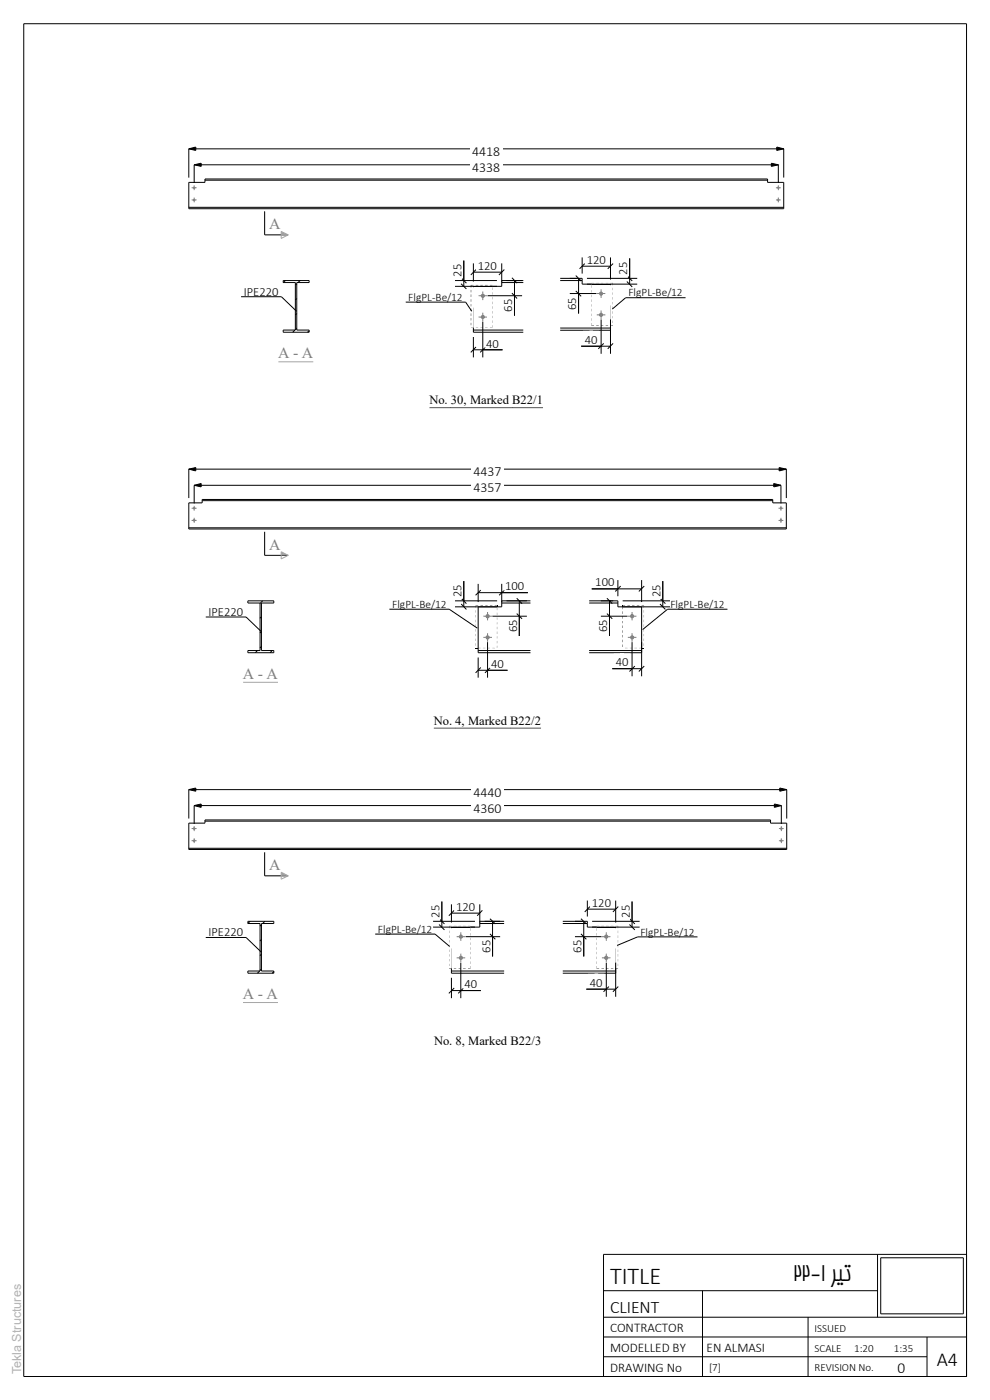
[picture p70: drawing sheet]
<svg xmlns="http://www.w3.org/2000/svg" width="210mm" height="297mm" viewBox="0 0 210 297" stroke-linecap="round" stroke-linejoin="round" font-family="sans-serif">
<defs><g id="words">
<g font-size="5.1">
<text x="129.4" y="272.4">TITLE</text>
<text x="168.3" y="271.7">22-1 ریت</text>
</g>
<text font-size="4.2" x="198.7" y="289.8">A4</text>
<text font-size="3.7" x="129.4" y="278.5">CLIENT</text>
<g font-size="3.3" fill="#7f7f7f">
<text x="57.1" y="48.6">A</text>
<text x="59" y="76">A - A</text>
<text x="57.1" y="116.6">A</text>
<text x="51.5" y="144">A - A</text>
<text x="57.1" y="184.6">A</text>
<text x="51.5" y="212">A - A</text>
</g>
<text font-size="3.3" x="190.4" y="291.3">0</text>
<g font-size="2.9">
<text x="100.2" y="33.1">4418</text>
<text x="100.2" y="36.5">4338</text>
<text x="100.4" y="101">4437</text>
<text x="100.4" y="104.4">4357</text>
<text x="100.5" y="172.4">4360</text>
<text x="100.5" y="169">4440</text>
</g>
<g font-size="2.8">
<text x="129.4" y="286.8">MODELLED BY</text>
<text x="129.4" y="282.6">CONTRACTOR</text>
<text x="149.9" y="286.8">EN ALMASI</text>
<text x="129.4" y="291">DRAWING No</text>
</g>
<g font-size="2.7">
<text x="97.9" y="58.7" transform="rotate(-90 97.9 58.7)">25</text>
<text x="101.3" y="57.3">120</text>
<text x="124.5" y="56">120</text>
<text x="133.1" y="58.3" transform="rotate(-90 133.1 58.3)">25</text>
<text x="51.7" y="62.7">IPE220</text>
<text x="122.2" y="65.7" transform="rotate(-90 122.2 65.7)">65</text>
<text x="108.7" y="66.2" transform="rotate(-90 108.7 66.2)">65</text>
<text x="103.1" y="73.7">40</text>
<text x="124" y="72.9">40</text>
<text x="91.1" y="85.7">No. 30, Marked B22/1</text>
<text x="107.1" y="125.3">100</text>
<text x="126.3" y="124.4">100</text>
<text x="44.2" y="130.7">IPE220</text>
<text x="97.9" y="126.7" transform="rotate(-90 97.9 126.7)">25</text>
<text x="140.1" y="126.7" transform="rotate(-90 140.1 126.7)">25</text>
<text x="109.7" y="134.2" transform="rotate(-90 109.7 134.2)">65</text>
<text x="128.8" y="134.2" transform="rotate(-90 128.8 134.2)">65</text>
<text x="104.2" y="141.7">40</text>
<text x="130.6" y="141.4">40</text>
<text x="92" y="153.7">No. 4, Marked B22/2</text>
<text x="93.2" y="194.7" transform="rotate(-90 93.2 194.7)">25</text>
<text x="96.7" y="193.2">120</text>
<text x="125.6" y="192.4">120</text>
<text x="133.6" y="194.7" transform="rotate(-90 133.6 194.7)">25</text>
<text x="44.2" y="198.7">IPE220</text>
<text x="104" y="202.1" transform="rotate(-90 104 202.1)">65</text>
<text x="123.3" y="202.1" transform="rotate(-90 123.3 202.1)">65</text>
<text x="98.5" y="209.7">40</text>
<text x="125.1" y="209.4">40</text>
<text x="92.1" y="221.7">No. 8, Marked B22/3</text>
</g>
<text font-size="2.7" fill="#b2b2b2" x="4.5" y="291.5" transform="rotate(-90 4.5 291.5)">Tekla Structures</text>
<g font-size="2.4">
<text x="86.6" y="63.8">FlgPL-Be/12</text>
<text x="133.3" y="62.9">FlgPL-Be/12</text>
<text x="83.2" y="129">FlgPL-Be/12</text>
<text x="142.2" y="129">FlgPL-Be/12</text>
<text x="80.2" y="197.9">FlgPL-Be/12</text>
<text x="135.8" y="198.5">FlgPL-Be/12</text>
</g>
<g font-size="2.3">
<text x="172.8" y="286.7">SCALE</text>
<text x="172.8" y="282.5">ISSUED</text>
<text x="181.2" y="286.7">1:20</text>
<text x="189.6" y="286.7">1:35</text>
<text x="150.4" y="290.9">[7]</text>
<text x="172.8" y="290.9">REVISION No.</text>
</g>
</g></defs>
<g fill="none" stroke="#000" stroke-width=".21">
<path d="M60.5 59.5l-.4 .4M63.7 59.5l-.5 .4M62.6 70l-.5 .5M62.9 69.6l-.2 .3M62.9 66.5l-.2 .3M62.9 63.3l-.2 .3M62.9 60.2l-.2 .3M65.6 70.2l-.4 .3M54.6 138l-.5 .5M55.5 137.2l-.3 .3M55.5 134l-.3 .3M55.5 130.8l-.3 .3"/>
<path d="M55.7 127.5l-.5 .5M57.7 138l-.4 .5M53 195.4l-.4 .5M55.5 199.3l-.3 .3M55.5 196.2l-.3 .3M56.2 195.4l-.5 .5M55.1 206l-.5 .5M55.5 205.6l-.3 .3M55.5 202.4l-.3 .3M58.1 206.1l-.4 .4"/>
</g>
<g fill="#000">
<path d="M99.9 69.5h.5zM100.9 69.5h.5zM101.9 69.5h.5zM102.9 69.5h.5zM103.9 69.5h.5z"/>
<path d="M99.9 60.5v.5zM99.9 61.5v.5zM99.9 62.5v.5zM99.9 63.5v.5zM99.9 64.5v.5zM99.9 65.5v.5zM99.9 66.5v.5zM99.9 67.5v.5zM99.9 68.5v.5z"/>
<path d="M103.9 60.4l.5 .1zM102.9 60.4l.5 .1zM101.9 60.4l.5 .1zM100.9 60.4l.5 .1zM99.9 60.4l.5 .1z"/>
<path d="M104.4 69v.5zM104.4 68v.5zM104.4 67v.5zM104.4 66v.5zM104.4 65v.5zM104.4 64v.5zM104.4 63v.5zM104.4 62v.5zM104.4 61v.5z"/>
</g>
<circle cx="102.4" cy="62.8" r=".44" fill="#7f7f7f"/>
<path d="M101.5 62.7h1.8M102.4 61.8v1.9" fill="none" stroke="#7f7f7f" stroke-width=".21"/>
<circle cx="102.4" cy="67.2" r=".44" fill="#7f7f7f"/>
<path d="M101.5 67.3h1.8M102.4 66.3v1.9" fill="none" stroke="#7f7f7f" stroke-width=".21"/>
<path d="M106.4 59.9h4.6M111 59.5h-4.6v1.2h-2M100.4 69.5v1h10.6M100.4 70h10.6M100.4 60.8h4M52.6 127.5h5.5v.4h-2.6v10.1h2.6v.5h-5.5v-.5h2.6v-10.1h-2.6z" fill="none" stroke="#000" stroke-width=".21"/>
<path d="M100.4 65.3v4.2zM100.4 60.7v.3z" fill="#000"/>
<circle cx="127.5" cy="62.3" r=".44" fill="#7f7f7f"/>
<path d="M126.6 62.3h1.8M127.5 61.4v1.8" fill="none" stroke="#7f7f7f" stroke-width=".21"/>
<circle cx="127.5" cy="66.8" r=".45" fill="#7f7f7f"/>
<path d="M126.6 66.8h1.8M127.5 65.9v1.8" fill="none" stroke="#7f7f7f" stroke-width=".21"/>
<g fill="#000">
<path d="M125.5 68.5v.5zM125.5 67.5v.5zM125.5 66.5v.6zM125.5 65.5v.5zM125.5 64.6v.4zM125.5 63.5v.5zM125.5 62.5v.5zM125.5 61.5v.6zM125.5 60.5v.5z"/>
<path d="M125.5 60l.5 .1zM126.5 60l.5 .1zM127.5 60l.5 .1zM128.5 60l.5 .1zM129.5 60l.5 .1z"/>
<path d="M129.5 64.8v4.2zM129.5 60.3v.3z"/>
<path d="M130 60v.5zM130 61v.5zM130 62.1v.4zM130 63v.5zM130 64v.6zM130 65v.5zM130 66v.5zM130 67.1v.4zM130 68v.5z"/>
<path d="M129.5 69l.5 .1zM128.5 69l.5 .1zM127.5 69l.5 .1zM126.5 69l.5 .1zM125.5 69l.5 .1z"/>
</g>
<path d="M118.8 59.1h4.7v1.2h6M118.8 59.5h4.7M118.8 69.6h10.7M129.5 69v1.1h-10.7" fill="none" stroke="#000" stroke-width=".21"/>
<path d="M41 107.6h.4a.26 .26 0 0 1 0 .4 .26 .26 0 0 1-.4 0 .26 .26 0 0 1 0-.4z" fill-rule="evenodd" fill="#7f7f7f"/>
<path d="M40.6 107.8h1.1M41.2 107.3v1" fill="none" stroke="#7f7f7f" stroke-width=".21"/>
<circle cx="41.2" cy="110.4" r=".28" fill="#7f7f7f"/>
<path d="M40.6 110.4h1.1M41.2 109.9v1" fill="none" stroke="#7f7f7f" stroke-width=".21"/>
<path d="M40 106.7h2.9v-.7h121v.7h2.9v5.5h-126.8zM40 112h126.8M42.9 106.2h121" fill="none" stroke="#000" stroke-width=".21"/>
<circle cx="165.7" cy="107.8" r=".25" fill="#7f7f7f"/>
<path d="M165.1 107.8h1.1M165.7 107.3v1" fill="none" stroke="#7f7f7f" stroke-width=".21"/>
<path d="M165.5 110.2a.26 .26 0 0 1 .3 0 .26 .26 0 0 1 0 .4 .26 .26 0 0 1-.3 0z" fill-rule="evenodd" fill="#7f7f7f"/>
<path d="M165.1 110.4h1.1M165.7 109.9v1" fill="none" stroke="#7f7f7f" stroke-width=".21"/>
<circle cx="41.2" cy="39.8" r=".27" fill="#7f7f7f"/>
<path d="M40.6 39.8h1.1M41.2 39.3v1" fill="none" stroke="#7f7f7f" stroke-width=".21"/>
<path d="M41 42.2h.4a.26 .26 0 0 1 0 .4 .26 .26 0 0 1-.4 0 .26 .26 0 0 1 0-.4z" fill-rule="evenodd" fill="#7f7f7f"/>
<path d="M40.6 42.4h1.1M41.2 41.9v1" fill="none" stroke="#7f7f7f" stroke-width=".21"/>
<path d="M40 38.7h3.5v-.7h119.3v.7h3.4v5.6h-126.2zM43.5 38.2h119.3M40 44h126.2" fill="none" stroke="#000" stroke-width=".21"/>
<circle cx="165.1" cy="39.8" r=".26" fill="#7f7f7f"/>
<path d="M164.6 39.8h1M165.1 39.3v1" fill="none" stroke="#7f7f7f" stroke-width=".21"/>
<circle cx="165.1" cy="42.4" r=".26" fill="#7f7f7f"/>
<path d="M164.6 42.4h1M165.1 41.9v1" fill="none" stroke="#7f7f7f" stroke-width=".21"/>
<g fill="#000">
<path d="M132 128.5l.1 .2zM136.1 137.5h.5z"/>
<path d="M132 128.7l.1 .5zM132 129.7l.1 .5zM132 130.7l.1 .5zM132 131.7l.1 .5zM132 132.7l.1 .5zM132 133.7l.1 .5zM132 134.7l.1 .5zM132 135.7l.1 .5zM132 136.7l.1 .5z"/>
<path d="M135.6 137.5h.5zM134.6 137.5h.5zM133.6 137.5h.5zM132.6 137.5h.5z"/>
<path d="M136.1 128.4l.5 .1zM135.1 128.4l.5 .1zM134.1 128.4l.5 .1zM133.1 128.4l.5 .1zM132.1 128.4l.5 .1z"/>
<path d="M136.6 128.5v.5zM136.6 129.5v.5zM136.6 130.5v.5zM136.6 131.5v.5zM136.6 132.5v.5zM136.6 133.5v.5zM136.6 134.5v.5zM136.6 135.5v.5zM136.6 136.5v.5z"/>
</g>
<circle cx="134.1" cy="130.7" r=".45" fill="#7f7f7f"/>
<path d="M133.2 130.7h1.8M134.1 129.8v1.8" fill="none" stroke="#7f7f7f" stroke-width=".21"/>
<circle cx="134.1" cy="135.2" r=".44" fill="#7f7f7f"/>
<path d="M133.2 135.2h1.8M134.1 134.3v1.8" fill="none" stroke="#7f7f7f" stroke-width=".21"/>
<path d="M60.1 59.5h5.5v.4h-2.7v10.1h2.7v.5h-5.5v-.5h2.6v-10.1h-2.6zM101.4 138h11.1M106.4 127.9h6.1M112.5 127.5h-6.1v1.2h-5v9.8h11.1M125 127.5h6.1v1.2h5v9.8h-11.1M125 127.9h6.1M125 138h11.1" fill="none" stroke="#000" stroke-width=".21"/>
<circle cx="103.4" cy="130.7" r=".45" fill="#7f7f7f"/>
<path d="M102.5 130.7h1.9M103.4 129.8v1.8" fill="none" stroke="#7f7f7f" stroke-width=".21"/>
<circle cx="103.4" cy="135.2" r=".44" fill="#7f7f7f"/>
<path d="M102.5 135.2h1.9M103.4 134.3v1.8" fill="none" stroke="#7f7f7f" stroke-width=".21"/>
<g fill="#000">
<path d="M100.9 137.5h.5zM105.4 128.5l.1 .2z"/>
<path d="M100.9 128.5l.1 .5zM100.9 129.5l.1 .5zM100.9 130.5l.1 .5zM100.9 131.5l.1 .5zM100.9 132.5l.1 .5zM100.9 133.5l.1 .5zM100.9 134.5l.1 .5zM100.9 135.5l.1 .5zM100.9 136.5l.1 .5z"/>
<path d="M101.4 137.5h.5zM102.4 137.5h.6zM103.4 137.5h.5zM104.4 137.5h.5z"/>
<path d="M105.4 137l.1 .5zM105.4 136l.1 .5zM105.4 135l.1 .5zM105.4 134l.1 .5zM105.4 133l.1 .5zM105.4 132l.1 .5zM105.4 131l.1 .5zM105.4 130l.1 .5zM105.4 129l.1 .5z"/>
<path d="M104.9 128.4l.6 .1zM103.9 128.4l.5 .1zM103 128.4l.4 .1zM101.9 128.4l.5 .1zM100.9 128.4l.5 .1z"/>
<path d="M95.8 201.2v4.2zM95.8 196.7v.3z"/>
</g>
<path d="M101.8 195.9h5.1M106.9 195.4h-5.1v1.3h-6M95.8 205.4v1.1h11.1M95.8 206h11.1" fill="none" stroke="#000" stroke-width=".21"/>
<circle cx="97.8" cy="198.7" r=".44" fill="#7f7f7f"/>
<path d="M96.9 198.7h1.8M97.7 197.8v1.8" fill="none" stroke="#7f7f7f" stroke-width=".21"/>
<circle cx="97.8" cy="203.2" r=".45" fill="#7f7f7f"/>
<path d="M96.9 203.2h1.8M97.7 202.3v1.8" fill="none" stroke="#7f7f7f" stroke-width=".21"/>
<g fill="#000">
<path d="M95.2 196.5l.1 .4zM95.2 197.4l.1 .5zM95.2 198.5l.1 .5zM95.2 199.4l.1 .5zM95.2 200.4l.1 .6zM95.2 201.5l.1 .4zM95.2 202.4l.1 .5zM95.2 203.5l.1 .5zM95.2 204.5l.1 .4z"/>
<path d="M99.3 196.4l.5 .1zM98.3 196.4l.5 .1zM97.3 196.4l.4 .1zM96.3 196.4l.5 .1zM95.2 196.4l.6 .1z"/>
<path d="M126.6 196.4l.5 .1zM127.6 196.4l.5 .1zM128.6 196.4l.5 .1zM129.6 196.4l.5 .1zM130.6 196.4l.5 .1z"/>
<path d="M131.1 196.5v.4zM131.1 197.4v.5zM131.1 198.5v.5zM131.1 199.4v.5zM131.1 200.4v.6zM131.1 201.5v.4zM131.1 202.4v.5zM131.1 203.5v.5zM131.1 204.5v.4z"/>
<path d="M95.2 205.4l.6 .1zM96.3 205.4l.5 .1zM97.3 205.4l.4 .1zM98.3 205.4l.5 .1zM99.3 205.4l.5 .1z"/>
<path d="M99.7 204.9l.1 .5zM99.7 204l.1 .5zM99.7 202.9l.1 .6zM99.7 201.9l.1 .5zM99.7 201l.1 .5zM99.7 199.9l.1 .5zM99.7 199l.1 .4zM99.7 197.9l.1 .6zM99.7 196.9l.1 .5z"/>
<path d="M126.6 204.9v.5zM126.6 204v.5zM126.6 202.9v.6zM126.6 201.9v.5zM126.6 201v.5zM126.6 199.9v.5zM126.6 199v.4zM126.6 197.9v.6zM126.6 196.9v.5z"/>
<path d="M130.6 201.2v4.2zM130.6 196.7v.3z"/>
<path d="M130.6 205.4l.5 .1zM129.6 205.4l.5 .1zM128.6 205.4l.5 .1zM127.6 205.4l.5 .1zM126.6 205.4l.5 .1z"/>
</g>
<path d="M119.4 195.4h5.2v1.3h6M119.4 195.9h5.2M119.4 206h11.2M130.6 205.4v1.1h-11.2" fill="none" stroke="#000" stroke-width=".21"/>
<circle cx="128.6" cy="198.7" r=".45" fill="#7f7f7f"/>
<path d="M127.7 198.7h1.8M128.6 197.8v1.8" fill="none" stroke="#7f7f7f" stroke-width=".21"/>
<circle cx="128.6" cy="203.2" r=".45" fill="#7f7f7f"/>
<path d="M127.7 203.2h1.8M128.6 202.3v1.8" fill="none" stroke="#7f7f7f" stroke-width=".21"/>
<path d="M165.6 175.6h.3v.4a.27 .27 0 0 1-.4 0 .27 .27 0 0 1 .1-.4z" fill-rule="evenodd" fill="#7f7f7f"/>
<path d="M165.2 175.8h1M165.7 175.3v1" fill="none" stroke="#7f7f7f" stroke-width=".21"/>
<circle cx="165.7" cy="178.4" r=".26" fill="#7f7f7f"/>
<path d="M165.2 178.3h1M165.7 177.8v1.1" fill="none" stroke="#7f7f7f" stroke-width=".21"/>
<path d="M40 174.6h3.5v-.7h119.9v.7h3.5v5.6h-126.9zM40 180h126.9M43.5 174.2h119.9" fill="none" stroke="#000" stroke-width=".21"/>
<circle cx="41.2" cy="175.8" r=".28" fill="#7f7f7f"/>
<path d="M40.6 175.8h1.1M41.2 175.3v1" fill="none" stroke="#7f7f7f" stroke-width=".21"/>
<path d="M41 178.2a.27 .27 0 0 1 .4 0 .27 .27 0 0 1 0 .3h-.4z" fill-rule="evenodd" fill="#7f7f7f"/>
<path d="M40.6 178.3h1.1M41.2 177.8v1.1" fill="none" stroke="#7f7f7f" stroke-width=".21"/>
<g fill="none" stroke="#000" stroke-width=".21">
<path d="M56.1 44.8v5h5M59.7 62.9l3.2 3.1M98.8 64.1l1.3 1.9M132.7 63.2l-2.8 2.4M56.1 112.8v5h5M52.2 130.9l3.2 3.1M95.3 129.2l6 4.1M141.6 129.2l-5.3 4.4M52.2 198.9l3.2 3.1M52.6 195.4h5.5v.5h-2.6v10.1h2.6v.5h-5.5v-.5h2.6v-10.1h-2.6zM56.1 180.8v5h5M92.3 198.2l3.1 2.6"/>
<path d="M135.3 198.8l-4.4 1.8"/>
</g>
<path d="M91.1 83.7h24.1v2.1h-24.1z" fill="#fff"/>
<path d="M91.1 86.5h24.1" fill="none" stroke="#4c4c4c" stroke-width=".21"/>
<path d="M86.7 61.7h11.4v1.8h-11.4z" fill="#fff"/>
<path d="M107.4 59.5h3.3M108.6 58.9l1.1 1.2M109.1 59.5v3.2M86.1 64.1h12.7M100.4 74.2h6.2M100.4 71.5v4.3M101 73.6l-1.1 1.2M102.4 68.2v7.6M103 73.6l-1.1 1.2M103.4 62.7h7.3M108.6 62.2l1.1 1.1" fill="none" stroke="#000" stroke-width=".21"/>
<path d="M102.7 72.3h3.6" fill="none" stroke="#fff" stroke-width="2.8" stroke-linecap="butt"/>
<path d="M105.9 63.1h2.8v3.5h-2.8z" fill="#fff"/>
<path d="M96.5 59.5h8.9M97.8 58.9l1.1 1.2M98.4 59.5v1.2M96.5 60.7h8.9M97.8 60.2l1.1 1.1M109.1 62.7v4.3" fill="none" stroke="#000" stroke-width=".21"/>
<path d="M95.1 55.7h2.8v3.4h-2.8z" fill="#fff"/>
<path d="M98.4 55.3v4.2M100.4 57.7h6M100.4 55.9v3.8M101 57.2l-1.1 1.1M106.4 55.9v3.8M107 57.2l-1.2 1.1" fill="none" stroke="#000" stroke-width=".21"/>
<path d="M101 55.9h4.8" fill="none" stroke="#fff" stroke-width="2.8" stroke-linecap="butt"/>
<g fill="#fff">
<path d="M51.6 141.5h2.3v2.5h-2.3z"/>
<path d="M54.7 141.5h1.1v2.5h-1.1z"/>
<path d="M56.6 141.5h2.4v2.5h-2.4z"/>
</g>
<path d="M51.6 144.7h7.4" fill="none" stroke="#a8a1a8" stroke-width=".21"/>
<path d="M44.2 128.3h7.4v2h-7.4z" fill="#fff"/>
<path d="M43.6 130.9h8.6" fill="none" stroke="#000" stroke-width=".21"/>
<path d="M92 151.7h22.8v2h-22.8z" fill="#fff"/>
<path d="M92 154.5h22.8" fill="none" stroke="#4c4c4c" stroke-width=".21"/>
<path d="M133.3 60.7h11.5v1.9h-11.5z" fill="#fff"/>
<path d="M120.9 59.1h1.6M122.1 58.5l1.2 1.1M122.7 59.1v3.2M120.9 62.3h5.6M122.1 61.7l1.2 1.2M132.7 63.2h12.7" fill="none" stroke="#000" stroke-width=".21"/>
<path d="M119.5 62.6h2.8v3.5h-2.8z" fill="#fff"/>
<path d="M123.5 56.5h6M123.5 54.6v3.4M124 55.9l-1.1 1.1M124.5 59.1h10.7M129.5 54.6v4.7M130 55.9l-1.1 1.1M133 59.7l1.1 1.2M133 58.5l1.1 1.1M133.6 59.1v1.2M122.7 62.3v4.2M124.5 60.3h10.7" fill="none" stroke="#000" stroke-width=".21"/>
<path d="M124.1 54.6h4.8" fill="none" stroke="#fff" stroke-width="2.8" stroke-linecap="butt"/>
<path d="M130.3 55.2h2.8v3.5h-2.8z" fill="#fff"/>
<path d="M40 99.5l1.5-.3v.7zM165.3 99.2l1.5 .3-1.5 .4z" fill="#000"/>
<path d="M133.6 54.8v4.3M123.3 73.4h6.2M127.5 67.8v7.3M128.1 72.9l-1.2 1.1M129.5 67.8v7.3M130 72.9l-1.1 1.1M40 99.5h126.8M40 99.5v6.2M40 99.5l1.5-.3v.7zM165.3 99.2l1.5 .3-1.5 .4zM166.8 99.5v6.2" fill="none" stroke="#000" stroke-width=".21"/>
<path d="M123.7 71.6h3.4" fill="none" stroke="#fff" stroke-width="2.8" stroke-linecap="butt"/>
<path d="M100 98h6.8v3.1h-6.8z" fill="#fff"/>
<path d="M57.1 114h2.5v2.5h-2.5z" fill="#fff"/>
<path d="M59.6 117l1.5 .8-1.5 .8z" fill="none" stroke="#a8a1a8" stroke-width=".21"/>
<path d="M59.6 117l1.5 .8h-1.5z" fill="#a8a1a8"/>
<path d="M41.2 103h124.5M41.2 103v3.8M41.2 103l1.5-.4v.7zM164.1 102.6l1.6 .4-1.6 .3zM165.7 103v3.8" fill="none" stroke="#000" stroke-width=".21"/>
<path d="M41.2 103l1.5-.4v.7zM164.1 102.6l1.6 .4-1.6 .3z" fill="#000"/>
<path d="M100 101.4h6.8v3.1h-6.8z" fill="#fff"/>
<path d="M41.2 35l1.5-.4v.7zM163.6 34.6l1.5 .4-1.5 .3z" fill="#000"/>
<path d="M41.2 35h123.9M41.2 35v3.8M41.2 35l1.5-.4v.7zM163.6 34.6l1.5 .4-1.5 .3zM165.1 35v3.8" fill="none" stroke="#000" stroke-width=".21"/>
<path d="M99.7 33.4h6.9v3.1h-6.9z" fill="#fff"/>
<path d="M40 31.6l1.5-.4v.7zM164.8 31.2l1.4 .4-1.4 .3z" fill="#000"/>
<path d="M40 31.6h126.2M40 31.6v6.1M40 31.6l1.5-.4v.7zM164.8 31.2l1.4 .4-1.4 .3zM166.2 31.6v6.1" fill="none" stroke="#000" stroke-width=".21"/>
<path d="M99.7 30h6.9v3.1h-6.9z" fill="#fff"/>
<path d="M57.1 46.1h2.5v2.5h-2.5z" fill="#fff"/>
<path d="M59.6 49.1l1.5 .7-1.5 .8z" fill="none" stroke="#a8a1a8" stroke-width=".21"/>
<path d="M59.6 49.1l1.5 .7h-1.5z" fill="#a8a1a8"/>
<path d="M125.5 124.9h10.6M131.1 123.1v3.4M131.7 124.3l-1.2 1.2M132.1 128.7h10.1M132.1 127.5h10.1M136.1 123.1v4.6M136.7 124.3l-1.2 1.2M140 128.1l1.1 1.2M140 126.9l1.1 1.2M140.6 127.5v1.2" fill="none" stroke="#000" stroke-width=".21"/>
<path d="M125.9 123.1h4.8" fill="none" stroke="#fff" stroke-width="2.8" stroke-linecap="butt"/>
<path d="M137.3 123.6h2.8v3.5h-2.8z" fill="#fff"/>
<path d="M134.1 136.2v7.3M136.1 136.2v7.3M140.6 123.3v4.2M129.9 141.9h6.2M134.7 141.3l-1.2 1.1M136.7 141.3l-1.2 1.1" fill="none" stroke="#000" stroke-width=".21"/>
<path d="M130.2 140h3.5" fill="none" stroke="#fff" stroke-width="2.8" stroke-linecap="butt"/>
<path d="M142.2 126.8h11.5v1.8h-11.5z" fill="#fff"/>
<path d="M127.5 130.7h5.6M127.5 127.5h2.6M128.7 130.2l1.2 1.1M128.7 126.9l1.2 1.2M129.3 127.5v3.2M141.6 129.2h12.7" fill="none" stroke="#000" stroke-width=".21"/>
<path d="M126 131.1h2.9v3.5h-2.9z" fill="#fff"/>
<path d="M129.3 130.7v4.2" fill="none" stroke="#000" stroke-width=".21"/>
<g fill="#fff">
<path d="M59.1 73.5h2.3v2.5h-2.3z"/>
<path d="M62.2 73.5h1.1v2.5h-1.1z"/>
<path d="M64.1 73.5h2.4v2.5h-2.4z"/>
</g>
<path d="M59.1 76.7h7.4" fill="none" stroke="#a8a1a8" stroke-width=".21"/>
<path d="M51.7 60.3h7.4v2.1h-7.4z" fill="#fff"/>
<path d="M51.1 62.9h8.6" fill="none" stroke="#000" stroke-width=".21"/>
<path d="M83.2 126.9h11.5v1.7h-11.5z" fill="#fff"/>
<path d="M82.6 129.2h12.7M101.4 139.5v4.3M103.4 136.2v7.6M104.4 130.7h7.4M107.4 127.5h4.4M109.6 130.2l1.1 1.1M109.6 126.9l1.1 1.2M110.2 127.5v3.2M101.4 142.2h6.3M102 141.6l-1.1 1.1M104 141.6l-1.1 1.1" fill="none" stroke="#000" stroke-width=".21"/>
<path d="M103.8 140.3h3.5" fill="none" stroke="#fff" stroke-width="2.8" stroke-linecap="butt"/>
<path d="M106.9 131.1h2.8v3.5h-2.8z" fill="#fff"/>
<path d="M96.5 128.7h9M96.5 127.5h9M97.8 128.1l1.1 1.2M97.8 126.9l1.1 1.2M98.4 127.5v1.2M110.2 130.7v4.2" fill="none" stroke="#000" stroke-width=".21"/>
<path d="M95.1 123.6h2.8v3.5h-2.8z" fill-rule="evenodd" fill="#fff"/>
<path d="M98.4 123.3v4.2M101.4 125.7h10.6M101.4 123.9v3.8M102 125.2l-1.1 1.1M106.4 123.9v3.8M107 125.2l-1.1 1.1M95.8 193.7h6M95.8 191.9v3.8M96.4 193.1l-1.2 1.2M101.8 191.9v3.8M102.3 193.1l-1.1 1.2" fill="none" stroke="#000" stroke-width=".21"/>
<path d="M106.8 123.9h4.8M96.4 191.9h4.8" fill="none" stroke="#fff" stroke-width="2.8" stroke-linecap="butt"/>
<path d="M92.1 220.7h22.7" fill="none" stroke="#fff" stroke-width="2" stroke-linecap="butt"/>
<path d="M80.2 195.8h11.5v1.8h-11.5z" fill="#fff"/>
<path d="M79.6 198.2h12.7M91.9 196.7h8.9M91.9 195.4h8.9M93.1 196.1l1.2 1.2M93.1 194.9l1.2 1.1M93.7 195.4v1.3M95.8 210.1h6.2M95.8 207.4v4.3M96.4 209.6l-1.2 1.1M97.7 204.2v7.5M98.3 209.6l-1.1 1.1" fill="none" stroke="#000" stroke-width=".21"/>
<path d="M98.1 208.3h3.5" fill="none" stroke="#fff" stroke-width="2.8" stroke-linecap="butt"/>
<path d="M90.5 191.6h2.8v3.5h-2.8z" fill="#fff"/>
<path d="M93.7 191.3v4.1M98.8 198.7h7.3M102.8 195.4h3.3M103.9 198.1l1.2 1.2M103.9 194.9l1.2 1.1M104.5 195.4v3.3" fill="none" stroke="#000" stroke-width=".21"/>
<path d="M101.3 199h2.8v3.6h-2.8z" fill="#fff"/>
<path d="M104.5 198.7v4.2" fill="none" stroke="#000" stroke-width=".21"/>
<path d="M135.8 196.3h11.6v1.9h-11.6z" fill="#fff"/>
<path d="M122 198.7h5.6M122 195.4h1.6M123.2 198.1l1.2 1.2M123.2 194.9l1.2 1.1M123.8 195.4v3.3M135.3 198.8h12.7" fill="none" stroke="#000" stroke-width=".21"/>
<path d="M120.6 199h2.8v3.6h-2.8z" fill="#fff"/>
<path d="M123.8 198.7v4.2M125.6 196.7h10.1M125.6 195.4h10.1M133.5 196.1l1.2 1.2M133.5 194.9l1.2 1.1M134.1 195.4v1.3M124.4 209.8h6.2M128.6 204.2v7.3M129.2 209.3l-1.2 1.1M130.6 204.2v7.3M131.1 209.3l-1.1 1.1" fill="none" stroke="#000" stroke-width=".21"/>
<path d="M124.8 208h3.4" fill="none" stroke="#fff" stroke-width="2.8" stroke-linecap="butt"/>
<path d="M130.9 191.6h2.7v3.5h-2.7z" fill="#fff"/>
<path d="M41.2 170.9l1.5-.3v.7zM164.3 170.6l1.4 .3-1.4 .4z" fill="#000"/>
<path d="M41.2 170.9h124.5M41.2 170.9v3.9M41.2 170.9l1.5-.3v.7zM164.3 170.6l1.4 .3-1.4 .4zM165.7 170.9v3.9M124.6 192.9h6M124.6 191v3.4M125.1 192.3l-1.1 1.2M130.6 191v4.7M131.1 192.3l-1.1 1.2M134.1 191.3v4.1" fill="none" stroke="#000" stroke-width=".21"/>
<path d="M125.2 191h4.8" fill="none" stroke="#fff" stroke-width="2.8" stroke-linecap="butt"/>
<path d="M100 169.4h6.8v3.1h-6.8z" fill="#fff"/>
<path d="M40 167.5l1.5-.3v.6zM165.4 167.2l1.5 .3-1.5 .3z" fill="#000"/>
<path d="M40 167.5h126.9M40 167.5v6.1M40 167.5l1.5-.3v.6zM165.4 167.2l1.5 .3-1.5 .3zM166.9 167.5v6.1" fill="none" stroke="#000" stroke-width=".21"/>
<path d="M100 166h6.8v3h-6.8z" fill="#fff"/>
<path d="M57.1 182h2.5v2.5h-2.5z" fill="#fff"/>
<path d="M59.6 185l1.5 .8-1.5 .7z" fill="none" stroke="#a8a1a8" stroke-width=".21"/>
<path d="M59.6 185l1.5 .8h-1.5z" fill="#a8a1a8"/>
<g fill="#fff">
<path d="M51.6 209.5h2.3v2.5h-2.3z"/>
<path d="M54.7 209.5h1.1v2.5h-1.1z"/>
<path d="M56.6 209.5h2.4v2.5h-2.4z"/>
</g>
<path d="M51.6 212.7h7.4" fill="none" stroke="#a8a1a8" stroke-width=".21"/>
<path d="M44.2 196.3h7.4v2h-7.4z" fill="#fff"/>
<path d="M5 5h200v287h-200zM43.6 198.9h8.6M128 279.4h77M128 273.8h58.1M149 273.8v18.2M171.4 279.4v12.6M186.1 266.1v13.3M186.8 266.8h17.5v11.9h-17.5zM205 266.1h-77v25.9M128 287.8h68.6M128 283.6h77M196.6 283.6v8.4" fill="none" stroke="#000" stroke-width=".21"/>
<use href="#words"/>
</svg>
